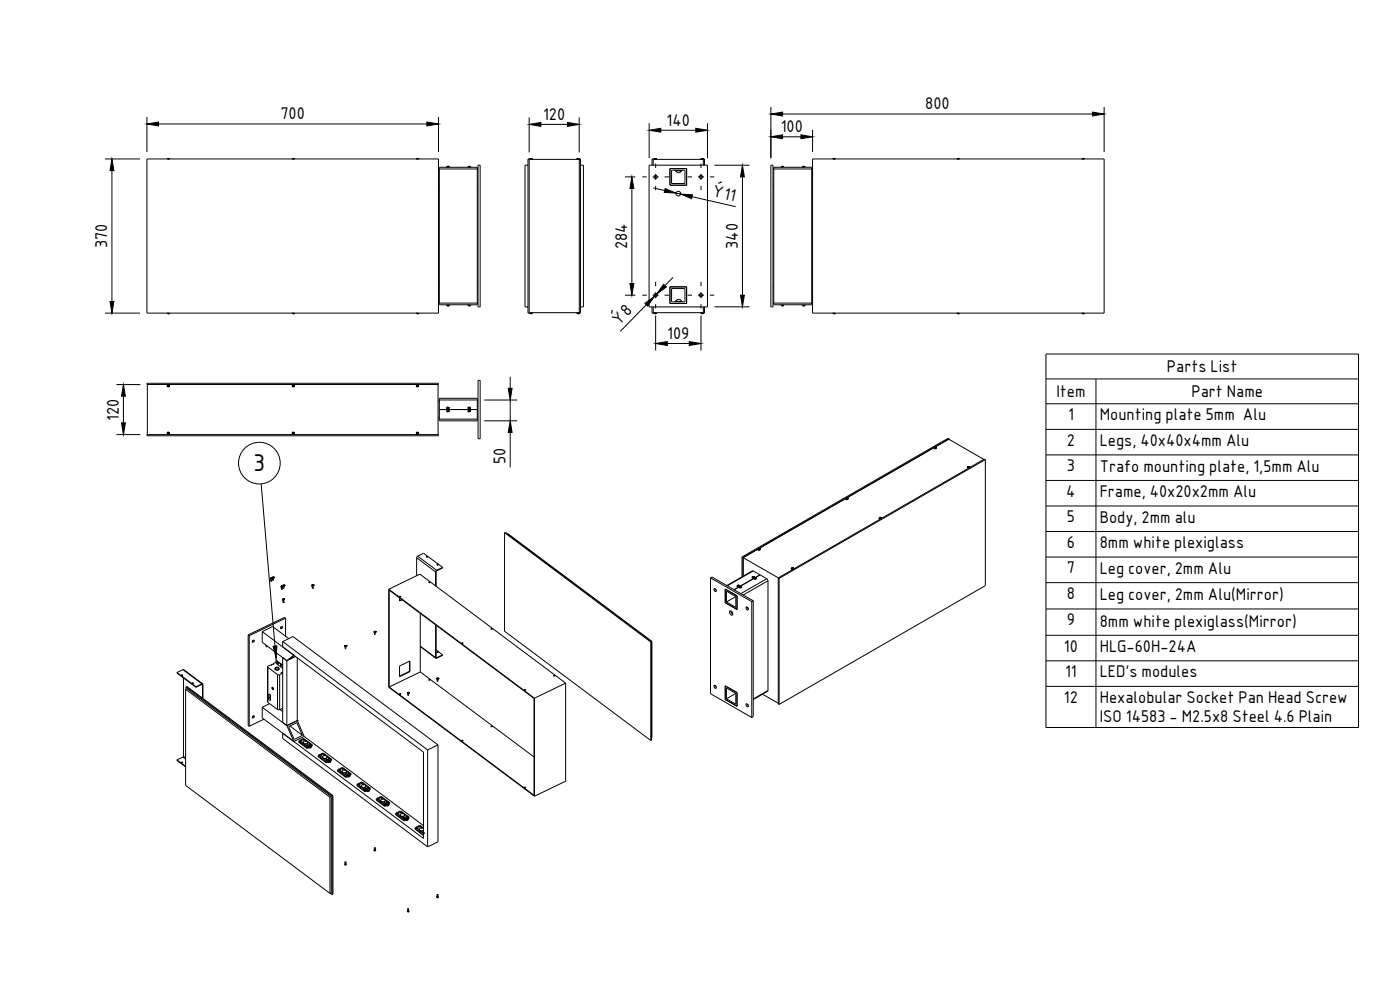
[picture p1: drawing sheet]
<svg xmlns="http://www.w3.org/2000/svg" width="420mm" height="297mm" viewBox="0 0 420 297" stroke-linecap="round" stroke-linejoin="round" font-family="sans-serif">
<defs><g id="words">
<text font-size="7" x="76.1" y="141.5">3</text>
<g font-size="4.9">
<text x="84.2" y="35.8">700</text>
<text x="163" y="35.9">120</text>
<text x="277.7" y="32.8">800</text>
<text x="200.1" y="37.7">140</text>
<text x="234.3" y="39.6">100</text>
<text x="213.6" y="58.9" transform="rotate(13 213.6 58.9)">Ø11</text>
<text x="32.2" y="74.5" transform="rotate(-90 32.2 74.5)">370</text>
<text x="188.2" y="74.7" transform="rotate(-90 188.2 74.7)">284</text>
<text x="221.4" y="74.7" transform="rotate(-90 221.4 74.7)">340</text>
<text x="185.9" y="97.7" transform="rotate(-46 185.9 97.7)">Ø8</text>
<text x="200.2" y="101.7">109</text>
<text x="350.2" y="111.7">Parts List</text>
<text x="317" y="119.2">Item</text>
<text x="357.5" y="119.2">Part Name</text>
<text x="35.6" y="126.2" transform="rotate(-90 35.6 126.2)">120</text>
<text x="320.5" y="126.1">1</text>
<text x="330.1" y="126.2">Mounting plate 5mm Alu</text>
<text x="320.2" y="133.7">2</text>
<text x="330.1" y="133.8">Legs, 40x40x4mm Alu</text>
<text x="151.7" y="139.2" transform="rotate(-90 151.7 139.2)">50</text>
<text x="320.2" y="141.4">3</text>
<text x="330.1" y="141.5">Trafo mounting plate, 1,5mm Alu</text>
<text x="320" y="149">4</text>
<text x="330.1" y="149.1">Frame, 40x20x2mm Alu</text>
<text x="320.2" y="156.7">5</text>
<text x="330.1" y="156.8">Body, 2mm alu</text>
<text x="320.2" y="164.4">6</text>
<text x="330.1" y="164.5">8mm white plexiglass</text>
<text x="320.2" y="172">7</text>
<text x="330.1" y="172.2">Leg cover, 2mm Alu</text>
<text x="320.2" y="179.7">8</text>
<text x="330.1" y="180.2">Leg cover, 2mm Alu(Mirror)</text>
<text x="320.2" y="187.6">9</text>
<text x="330.1" y="188.1">8mm white plexiglass(Mirror)</text>
<text x="319.3" y="195.5">10</text>
<text x="330.1" y="195.6">HLG-60H-24A</text>
<text x="319.7" y="203.2">11</text>
<text x="330.1" y="203.3">LED's modules</text>
<text x="319.3" y="210.8">12</text>
<text x="330.1" y="211">Hexalobular Socket Pan Head Screw</text>
<text x="330.1" y="216.8">ISO 14583 - M2.5x8 Steel 4.6 Plain</text>
</g>
</g></defs>
<!-- layer: Visible -->
<g fill="none" stroke="#000" stroke-width=".3">
<path d="M44.1 47.7h87.5v46.2h-87.5zM50.2 47.7h.6M50.2 47.7h.1M50.3 47.6h.3M50.4 47.6l-.2 .1M50.4 47.6h.1M50.5 47.6h.1M50.6 47.6h.1M50.6 47.6l.2 .1M50.8 47.7h.1M87.7 47.7h.6M87.7 47.7h.1"/>
<path d="M87.8 47.6h.3M87.8 47.6h.1M87.9 47.6h.1M87.9 47.6l-.2 .1M88 47.6h.1M88.1 47.6h.1M88.1 47.6l.2 .1M88.3 47.7h.1M124.9 47.7h.6M124.9 47.7h.1M125.1 47.6h.1M125.1 47.6h.3"/>
<path d="M125.1 47.6l-.2 .1M125.2 47.6h.1M125.3 47.6h.1M125.3 47.6l.2 .1M125.4 47.6h.1M125.5 47.7h.1M131.6 50.6h.2M131.6 55.6h.2M131.8 50.2h11.4v41.2h-11.4zM134 50h.7M134 50v.2M134.2 49.9l.3 .1"/>
<path d="M134.2 50h.1M134.2 49.9l-.2 .1M134.2 49.9h.1M134.3 50h.1M134.4 49.9h.1M134.5 49.9h.1M134.5 49.9l.2 .1M134.5 50h.1M134.7 50v.2M140.4 50h.6M140.4 50v.2M140.6 50h.1"/>
<path d="M140.6 49.9h.3M140.6 49.9l-.2 .1M140.6 49.9h.1M140.7 50h.1M140.8 49.9h.1M140.8 49.9l.2 .1M140.9 49.9h.1M141 50v.2M143.2 50.6h.3M143.2 55.6h.3M143.5 49.6h.6v42.5h-.6zM158.5 49.6h-.9v42.5h.9"/>
<path d="M158.5 47.7h.3v46.2h-.3zM158.8 47.8h15M159.1 47.6h.3M159.1 47.6l-.1 .1M159.1 47.6h.1M159.2 47.6h.1M159.3 47.6h.1M159.4 47.6h.1M159.4 47.6l.2 .1M159.6 47.7l-.7 .1M159.6 47.7v.1M173.1 47.7h.6"/>
<path d="M173.1 47.7v.1M173.2 47.6h.3M173.3 47.6l-.2 .1M173.3 47.6h.1M173.4 47.6h.1M173.5 47.6h.1M173.6 47.6l.1 .1M173.7 47.7v.1M173.8 47.7h.4v46.2h-.4zM174.2 49.6h.9v42.5h-.9M194.8 49.6h17.5v42.5h-17.5zM195.7 49.6v-1.9h.3v1.9"/>
<path d="M196 47.8h15.1M196.2 47.7h.6M196.2 47.7v.1M196.3 47.6h.3M196.4 47.6l-.2 .1M196.4 47.6h.1M196.5 47.6h.1M196.6 47.6h.1M196.6 47.6l.2 .1M196.8 47.7v.1M201.1 50.6h5v5h-5zM201.5 51.1h4.1v4h-4.1z"/>
<path d="M202.4 51l.5 .2M202.7 51.2l.4 .4 .5 .2M202.8 51l.3 .3 .2-.3M203 51.2h.3M203 51.2h.1M203 51.1v.1M203.3 51.2h-.1M203.3 51.1v.1M203.3 51.2h.6M203.6 51.8h.1M203.9 51.2h.3M203.9 51.2h.1"/>
<path d="M203.9 51.1v.1M204 51.2h.6l-.9 .6M204.2 51.2h-.1M204.2 51.1v.1M204.4 51l-.4 .2M204.9 51l-.3 .2M210.3 47.7h.6M210.3 47.7v.1M210.5 47.6h.1M210.5 47.6h.3M210.5 47.6l-.2 .1M210.6 47.6h.1"/>
<path d="M210.7 47.6h.1M210.8 47.6h.1M210.8 47.6l.2 .1M210.9 47.7v.1M211.1 49.6v-1.9h.3v1.9M231.4 49.6h.6v42.5h-.6zM232 50.6h.2M232 55.6h.2M232.2 50.2h11.4v41.2h-11.4zM234.6 49.9h.3M234.6 49.9h.1M234.6 49.9l-.2 .1"/>
<path d="M234.7 50h.1M234.8 49.9h.1M234.9 49.9h.1M234.9 49.9l.2 .1M235 50l-.6 .2M235 50v.2M241 49.9h.1M241 49.9l-.2 .1M241.1 49.9h.1M241.2 49.9h.1M241.2 49.9l-.2 .1M241.2 49.9l.2 .1"/>
<path d="M241.4 50l-.6 .2M241.4 50v.2M243.6 50.6h.3M243.6 55.6h.3M243.9 47.7h87.5v46.2h-87.5zM249.9 47.7h.6M249.9 47.7h.1M250.1 47.6h.3M250.1 47.6h.1M250.1 47.6l-.2 .1M250.3 47.6h.1M250.4 47.6l.2 .1"/>
<path d="M250.4 47.6h.1M250.5 47.7h.1M287.3 47.6h.3M287.4 47.6h.1M287.4 47.6l-.2 .1M287.5 47.6h.1M287.6 47.6h.1M287.6 47.6l.2 .1M287.8 47.7h-.6M287.8 47.7h.1M324.8 47.6h.3M324.9 47.6l-.2 .1"/>
<path d="M324.9 47.6h.1M325 47.6h.1M325.1 47.6h.1M325.1 47.6l.2 .1M325.3 47.7h-.6M325.3 47.7h.1M50.2 94l.2 .1M50.2 94h.6M50.2 93.9v.1M50.3 94.1h.1M50.3 94.1h.3M50.4 94.1h.1"/>
<path d="M50.5 94.1h.1M50.6 94.1h.1M50.8 93.9v.1M50.8 94l-.2 .1M87.7 94h.6M87.7 93.9v.1M87.7 94l.2 .1M87.8 94.1h.1M87.8 94.1h.3M87.9 94.1h.1M88 94.1h.1M88.1 94.1h.1"/>
<path d="M88.3 93.9v.1M88.3 94l-.2 .1M124.9 94h.6M124.9 93.9v.1M124.9 94l.2 .1M125.1 94.1h.1M125.1 94.1h.3M125.2 94.1h.1M125.3 94.1h.1M125.4 94.1h.1M125.5 93.9v.1M125.5 94l-.2 .1"/>
<path d="M131.6 86.1h.2M131.6 91.1h.2M134 91.6l.2 .1M134 91.6h.7M134 91.4v.2M134.2 91.7h.1M134.2 91.7h.3M134.3 91.7h.1M134.4 91.7h.1M134.5 91.7h.1M134.7 91.4v.2M134.7 91.6l-.2 .1"/>
<path d="M140.4 91.6l.2 .1M140.4 91.6h.6M140.4 91.4v.2M140.6 91.7h.3M140.6 91.7h.1M140.7 91.7h.1M140.8 91.7h.1M140.9 91.7h.1M141 91.4v.2M141 91.6l-.2 .1M143.2 86.1h.3M143.2 91.1h.3"/>
<path d="M158.8 93.8h15M158.9 93.8l.7 .2M159 94h.1M159.1 94.1h.1M159.1 94.1h.3M159.2 94.1h.1M159.3 94.1h.1M159.4 94.1h.1M159.6 93.8v.2M159.6 94h-.2M173.1 94h.6M173.1 93.8v.2"/>
<path d="M173.1 94h.2M173.2 94.1h.1M173.2 94.1h.3M173.3 94.1h.1M173.4 94.1h.1M173.5 94.1h.1M173.7 93.8v.2M173.7 94h-.1M195.7 92.1v1.8h.3v-1.8M196 93.8h15.1M196.2 94h.6M196.2 93.8v.2"/>
<path d="M196.2 94h.2M196.3 94.1h.1M196.3 94.1h.3M196.4 94.1h.1M196.5 94.1h.1M196.6 94.1h.1M196.8 93.8v.2M196.8 94h-.2M201.1 86.1h5v5h-5zM201.5 86.6h4.1v4h-4.1zM202.9 90.5l-.5 .1M203 90.5h.3"/>
<path d="M203 90.5v.1M203 90.5h.1M203.2 90.5h.1M203.3 90.5l1-.1 .1 .2M203.3 90.5v.1M203.3 90.6l-.2-.2-.3 .2M203.7 89.8l-.6 .2-.4 .4M203.7 89.8l.5 .2 .4 .4M203.9 90.5h.3M203.9 90.5v.1M203.9 90.5h.1M204.1 90.5h.1"/>
<path d="M204.2 90.5v.1M204.4 90.5h.2M204.6 90.5l.3 .1M210.3 94h.6M210.3 93.8v.2M210.3 94h.2M210.5 94.1h.1M210.5 94.1h.3M210.6 94.1h.1M210.7 94.1h.1M210.8 94.1h.1M210.9 93.8v.2"/>
<path d="M211 94h-.2M211.1 92.1v1.8h.3v-1.8M232 86.1h.2M232 91.1h.2M234.4 91.4l.6 .2M234.4 91.6l.2 .1M234.6 91.7h.3M234.6 91.7h.1M234.7 91.7h.1M234.8 91.7h.1M234.9 91.7h.1M235 91.4v.2"/>
<path d="M235.1 91.6l-.2 .1M240.8 91.4l.6 .2M240.8 91.6l.2 .1M241 91.7h.2M241 91.7h.1M241.1 91.7h.1M241.2 91.7h.1M241.4 91.4v.2M241.4 91.6l-.2 .1M243.6 86.1h.3M243.6 91.1h.3M249.9 94h.6"/>
<path d="M249.9 93.9v.1M249.9 94l.2 .1M250.1 94.1h.3M250.1 94.1h.1M250.2 94.1h.1M250.3 94.1h.1M250.4 94.1h.1M250.5 93.9v.1M250.6 94l-.2 .1M287.2 94h.6M287.2 93.9v.1M287.2 94l.2 .1"/>
<path d="M287.3 94.1h.3M287.4 94.1h.1M287.5 94.1h.1M287.6 94.1h.1M287.8 93.9v.1M287.8 94l-.2 .1M324.7 94h.6M324.7 93.9v.1M324.7 94l.2 .1M324.8 94.1h.3M324.9 94.1h.1M325 94.1h.1"/>
<path d="M325.1 94.1h.1M325.3 93.9v.1M325.3 94l-.2 .1M44.1 115h87.5v.4h-87.5zM44.2 115.4v15M50.3 115.9h.1M50.3 115.8h.1M50.3 115.8l.1 .1M50.4 115.7l-.1 .2M50.4 115.9h.1M50.4 115.7h.1M50.5 115.7h.1"/>
<path d="M50.5 115.9h.1M50.6 115.7h.1M50.6 115.9h.1M50.6 115.7v.2M50.6 115.9h-.1M50.6 115.8h.1M50.6 115.9h-.2M50.6 115.7v.1M87.8 115.9h.1M87.8 115.8h.1M87.9 115.7h.1M87.9 115.9h.1"/>
<path d="M87.9 115.7h.2v.2M87.9 115.7l-.1 .2M88 115.7l.1 .1M88 115.7h.1M88 115.9h.1M88.1 115.9h.1M88.1 115.8h.1M88.1 115.9h-.2M125.1 115.9h.1M125.1 115.8h.1M125.1 115.8v.1M125.1 115.7h.2"/>
<path d="M125.1 115.7h.1M125.1 115.7v.1M125.2 115.9h.1M125.2 115.7h.1M125.2 116h.1M125.2 115.9v.1M125.2 115.7l.2 .1M125.3 115.7h.1M125.3 115.9h.1M125.3 115.8h.1M125.3 115.8v.1M125.4 115.9l-.2 .1"/>
<path d="M131.5 115.4v15M131.8 119.5h11.4v6.8h-11.4zM143.5 114.1h.6v17.5h-.6zM44.1 130.4h87.5v.4h-87.5zM50.3 130h.1M50.3 129.9h.1M50.3 129.9l.1 .1M50.4 129.9l-.1 .1M50.4 130v.1M50.4 129.8h.1M50.4 130.1h.1M50.4 129.8v.1"/>
<path d="M50.5 129.8l.1 .1M50.5 129.8h.1M50.5 130.1h.1M50.6 129.9h.1M50.6 129.8v.3M50.6 130l-.1 .1M50.6 130h.1M87.8 130h.1M87.8 129.9h.1M87.8 129.9v.1M87.9 130v.1M87.9 129.8h.1"/>
<path d="M87.9 130.1h.1M87.9 129.8v.1M88 129.8l.1 .1M88 129.8h.1M88 130.1h.1M88.1 129.8v.3M88.1 129.9h.1M88.1 130h.1M88.1 130l-.1 .1M125.1 130h.1M125.1 129.9h.1M125.1 129.9v.1"/>
<path d="M125.2 130.1h.1M125.2 129.8h.1M125.2 129.8l.2 .1M125.3 129.8h.1M125.3 130.1h.1M125.3 129.9h.1M125.3 130l-.1 .1M125.3 129.8v.1M125.3 130v.1M125.3 130h.1M125.3 129.9v.1M125.4 130h-.1"/>
<path d="M131.5 125.4h.3M131.5 120.4h.3M131.8 122.9h11.4M134.2 123.4h.1M134.2 123.3h.1M134.2 122.5h.1M134.2 122.4h.1M134.2 122.4v.1M134.2 123.3v.1M134.2 123.3l.1 .2M134.2 123.2h.1M134.2 123.2h.3"/>
<path d="M134.2 123.2v.1M134.2 122.5l.1 .1M134.3 123.2h.1M134.3 123.5h.1M134.3 122.3h.1M134.3 122.6h.1M134.3 122.3l-.1 .2M134.4 123.2h.1M134.4 123.5h.1M134.4 122.3h.1M134.4 122.6h.1M134.4 122.3l.1 .1"/>
<path d="M134.4 123.4h.1M134.5 123.2h.1M134.5 123.4h.1M134.5 122.4h.1M134.5 122.5h.1M134.5 123.3h.1M134.5 122.4v.1M134.5 123.3v.1M134.5 123.2v.1M134.5 122.5l-.1 .1M140.6 123.4h.1M140.6 123.3h.1"/>
<path d="M140.6 122.5h.1M140.6 122.4h.1M140.6 123.4l.1 .1M140.6 122.4v.1M140.6 123.2v.1M140.6 123.2h.2M140.6 122.5l.1 .1M140.6 123.2h.1M140.7 123.2h.1M140.7 123.5h.1M140.7 122.3h.1M140.7 122.6h.1"/>
<path d="M140.7 122.3l-.1 .1M140.8 123.2h.1M140.8 123.5h.1M140.8 122.3h.1M140.8 122.6h.1M140.8 122.3v.1M140.8 123.4h.1M140.8 122.4h.1M140.8 122.5h.1M140.8 122.4l.1 .1M140.8 123.2l.1 .1M140.8 122.5v.1"/>
<path d="M140.9 123.3h.1M140.9 123.4h.1M140.9 122.5h.1M140.9 123.3h-.1M140.9 123.4h-.1M140.9 122.4h-.1M143.2 125.4h.3M143.2 120.4h.3M280.3 134.4v.1M280.4 134.3l-26.4 15.2M280.5 134.3v.1M280.5 134.3h.1"/>
<path d="M280.5 134.4h.1M280.5 134.3l.1 .1M280.5 134.2l4.3-2.4 10.5 6M280.6 134.2l-.1 .1M280.6 134.2h.1M280.6 134.4h.1M280.6 134.3h.1M280.7 134.4h.1M280.7 134.2h.1M280.7 134.3h.1M280.7 134.2v.1M280.7 134.2l.1 .1"/>
<path d="M280.8 134.3h.1M280.8 134.3v.1M280.8 134.4h-.2M281 134.4l-.3 .3-.3-.2M284.8 131.6v.2M284.8 131.6l-61.8 35.7M284.8 131.6l-.2-.1-61.9 35.6M290.6 140h-.1M290.6 140h.1M290.7 140h.1M290.7 140v.1M295.7 137.9l-.3-.2-61.8 35.7"/>
<path d="M295.7 137.9l-61.9 35.6M295.7 137.9v37.8l-61.9 35.7M151.4 159.8l.3-.1 43.8 32.8M151.4 159.8l43.9 32.8M151.4 159.8v29.6l43.9 32.8M253.8 149.7l.3 .3 .3-.3M253.8 149.6l-26.1 15.1M254 149.6h.1M254 149.5h.1M254 149.5v.1M254 149.5l.1 .2M254.1 149.7h.1"/>
<path d="M254.1 149.6h.1M254.1 149.5h-.1M254.1 149.5h.1M254.1 149.6v.1M254.2 149.6h.1M254.2 149.5h.1M254.2 149.5v.2M254.2 149.7h.1M254.2 149.5l.1 .1M254.3 149.5h.1M254.3 149.6h.1M254.3 149.6l-.1 .1"/>
<path d="M254.3 149.6h-.1M263.8 155.4a.32 .32 0 0 0 .3 .3 .32 .32 0 0 0 .3-.3M264 155.3l.2 .1M264 155.3h.1M264 155.3l.1 .1M264 155.4h.1M264.1 155.4h.1M264.1 155.2v.1M264.1 155.3h.1M264.1 155.2l.1 .1M264.2 155.3h.1M264.2 155.3v.1"/>
<path d="M264.2 155.4h.1M290.3 140.1a.32 .32 0 0 0 .3 .3 .32 .32 0 0 0 .4-.3M290.5 140.1h.1M290.5 140v.1M290.5 140h.1M290.6 140.1h.1M290.6 140.1h-.1M290.6 140.2h.1M290.7 140.1h.1M290.7 140.1l-.1 .1M290.8 140.1h.1M290.8 140h.1"/>
<path d="M290.8 140v.1M81.1 173.6l.3 .2 .2-.2M81.2 173.8l.2 .6 .1-.6M81.2 173.5l.1 .1M81.3 173.6h.1M81.3 173.5h.1M81.3 173.5h-.1M81.3 173.4l-.2 .2 .3 .1 .2-.1-.1-.2M81.3 174.4h.1M81.3 173.5v.1M81.4 173.6h.1M81.4 173.5h-.1"/>
<path d="M81.4 173.5h.1M81.4 174.4h.1M81.5 173.5h-.2M81.5 173.5h.1M81.5 173.6h.1M81.5 173.5l-.1 .1M81.7 173.3v.1M81.8 173.6v.4h.2M81.8 173.3h.1M81.8 173.3h.2M81.8 173.2l.2 .1M81.8 173.2h.1"/>
<path d="M81.9 173.2l-.1 .1M81.9 173.2h.1M81.9 173.3h.1M82 173.3h.1M82 174.1h.1M82 174.1h-.1M82 173.2v.1M82 173.6v.4M82.1 173.3l-.2 .3-.2-.2M84.3 176l.3 .2 .2-.2M84.4 176.2v.5M84.5 175.9h.1"/>
<path d="M84.5 176h.1M84.5 175.9v.1M84.5 175.9h.2M84.5 176.8h.1M84.5 176.7h.1M84.6 176h.1M84.6 175.9h-.1M84.6 175.9h.1M84.6 176.8h.1M84.7 175.9h.1M84.7 176.2v.5h-.2M84.8 179.9l.2 .2 .3-.2"/>
<path d="M84.9 175.7l.2 .3 .3-.2M84.9 179.8h.1M84.9 179.8l.1 .1M84.9 179.9h.1M84.9 179.8h.2M84.9 179.7l-.1 .2 .2 .1 .3-.1-.2-.2M85 179.9h.1M85 179.8h-.1M85 179.8h.1M85 175.9l.2 .6M85 176.4h.2M85 175.6h.1"/>
<path d="M85 175.6l.2 .1M85 175.7h.2M85 175.6v.1M85 179.8v.1M85 175.7h.1M85.1 179.9h.1M85.1 179.8h.1M85.1 175.6h.1M85.1 175.6v.1M85.1 179.9h-.1M85.1 175.7h-.1M85.1 179.8v.1"/>
<path d="M85.1 175.7h.1M85.1 179.7h-.2M85.2 175.7h.1M85.2 176.5h.1M85.2 175.6h.1M85.2 175.6v.1M85.2 175.9v.5M85.3 175.7v.1M93.6 175.6l.2 .3 .3-.3M93.7 175.8l.1 .6 .1-.6M93.7 175.5l.1 .1M93.7 175.6h.1"/>
<path d="M93.7 175.5h.1M93.7 175.5h.2M93.7 175.5l-.1 .1 .2 .2 .3-.2-.2-.1M93.7 176.4h.1M93.8 176.4h.1M93.8 175.5h.1M93.8 175.6h.1M93.8 175.5l-.1 .1M93.8 175.5v.1M93.8 175.6h-.1M93.9 175.6h.1M93.9 175.5h.1"/>
<path d="M93.9 176.4h.1M93.9 175.5v.1M93.9 175.5h-.2M93.9 175.5l-.2 .1M116.7 176.8v29.4l43.7 32.7M116.7 176.8l9.3-4.5 43.8 32.7M116.7 176.8l43.7 32.7M116.8 177l43.5 32.6v29l-43.5-32.5zM119.9 179.4v.9l.8-.3M119.9 179.1h.3M119.9 178.9l.4 .1-.3 .1zM120.6 179.9l-.7 .3"/>
<path d="M125 167.3v5.4M125.1 167.3l.3-.4 1.7-.9 5.7 4.3M128 167.1h.3M128 167l.3 .1-.2 .1zM128.7 174.8h.3M128.7 174.6l.4 .1-.2 .1zM130.7 171.6v4.2M131.2 169.5h.3M131.2 169.3l.3 .1-.2 .2zM132.8 170.3l-1.7 .8-.4 .5M132.8 170.3l-1.9 1.2v4.4M152.2 160.1l43.4 32.4"/>
<path d="M213.2 173.4v34.7l12.4 7.2M213.2 173.4l12.4 7.1M213.2 173.4l.5-.3 12.4 7.2M214.3 176.7l.5 .1 .1 .7-.5-.3zM214.7 176.7l.2 .4M217.7 176.7l3.5 2.1v4.1l-3.5-2.1zM218.1 175.7l7.8-4.5 4.2 2.4 .3 .4 .1 33.2-4.4 2.7M220.8 179l-2.8-1.6v3.2M220.8 179l-2.8 1.6M220.8 179v3.3l-2.8-1.7M221.2 175.8l.3 .3 .3-.2M221.4 175.7v.1"/>
<path d="M221.4 175.7h.1M221.4 175.6l-.2 .2 .3 .1 .3-.1-.1-.2M221.4 175.6h.1M221.4 175.8h.1M221.5 175.8h.1M221.5 175.7h-.1M221.5 175.6h.1M221.5 175.7h.1M221.6 175.6h.1M221.6 175.7h.1M221.6 175.8h.1M221.6 175.6v.1"/>
<path d="M221.6 175.7v.1M221.7 175.6h-.3M221.8 175.8v.1M221.8 176.1v.2M221.8 176.1l-1.5 .9M222 176.1h.1M222 176h.1M222 176v.1M222.1 176.2h.1M222.1 176.1h.1M222.1 176h-.1M222.1 176h.1"/>
<path d="M222.2 176.1h.1M222.2 176v.1M222.2 176h.1M222.2 176.1l-.1 .1M222.3 176.1h.1M222.3 176.1h-.1M222.4 176.1l-.3 .3-.3-.1M222.7 167.1l.3 .2M222.7 167.1v6M223 167.3v5.6M223.1 167.3l10.5 6.1M223.1 167.3v5.6"/>
<path d="M225.7 173.2l.3 .3 .3-.2M225.9 173.1h.1M225.9 173.2h.1M225.9 173.1l.1 .1M225.9 173.1v.1M225.9 173v.1M225.9 173h.1M226 173.1h.1M226 173h.1M226 173v.2M226 173.2h.1M226.1 173h.1"/>
<path d="M226.1 173.1h.1M226.1 173.2h.1M226.1 173v.1M226.1 173l.1 .1M226.1 173.1v.1M226.3 173.2v.1M226.3 173.5v.2M226.3 173.5l-4.3 2.5M226.3 173.6l.3 .2 .3-.2M226.5 173.5h.1M226.5 173.4h.1M226.5 173.5h.3"/>
<path d="M226.5 173.4v.1M226.6 173.6h.1M226.6 173.5h.1M226.6 173.4h.1M226.6 173.4h-.1M226.7 173.5h.1M226.7 173.4h.1M226.7 173.4v.1M226.7 173.4l-.1 .2M226.8 173.5h.1M226.8 173.4v.1M226.8 173.5h-.1"/>
<path d="M226.9 173.5v.2M227.5 164.8v.2M227.5 164.8l-4.4 2.5M227.5 164.9l.3 .2 .3-.2M227.6 164.8h.1M227.6 164.7l-.1 .2 .3 .1 .3-.1-.2-.2M227.7 164.7h.1M227.7 164.8h.1M227.7 164.7v.1M227.7 164.7h-.1M227.8 164.8h.1M227.8 164.7h.1"/>
<path d="M227.8 164.7h-.2M227.8 164.8h-.1M227.8 164.7v.1M227.8 164.7l.1 .1M227.9 164.8h.1M227.9 164.7h.1M227.9 164.7v.1M227.9 164.7h-.3M228.1 164.8v.2M228.1 172.5l-1.6 .9M233.6 173.4v37.8l.2 .2M233.6 173.4l.2 .1"/>
<path d="M233.8 173.5v37.9M237.4 170.6a.32 .32 0 0 0 .4 .3 .32 .32 0 0 0 .3-.3M237.6 170.5h.1M237.7 170.5h.1M237.7 170.5h-.1M237.7 170.5v.1M237.7 170.4l-.1 .1M237.7 170.4h.1M237.7 170.6h.1M237.8 170.5h.1M237.8 170.6h.1M237.8 170.4h.1"/>
<path d="M237.8 170.5h-.1M237.8 170.4l.1 .2M237.9 170.5v.1M237.9 170.5h.1M74.5 190.5v27.2l.3 .2M74.5 190.5l.3 .2M74.8 190.7v27.2M76 192.1l-.3 .4M78.7 189.5v3.2l7.4 5.5M78.7 189.5l3.1-1.5 4.9 3.6M78.7 189.5l48.4 36.2v25.9l-42.3-31.6v1.6l43.5 32.5M79.8 193.6a.32 .32 0 0 0 .1 .4 .32 .32 0 0 0 .4-.1"/>
<path d="M80.1 193.7l-.3 .1M80.5 199.8l-.1 .4M81.4 199.4v.2M81.5 199.4v.2l-1 .2M82 199.1v.2M82 199.1l.1 .2-.7 .1M82.8 195.8v3.1M83 199l-.3-.2-.7 .3M83 198.4h.4M83.3 198.5v.7h.2M83.3 198.5l-.3-.1v.7l1.8 1.4M83.4 198.4l.1 .8"/>
<path d="M83.4 198.4l-.1 .1M83.5 198.7v.5M83.5 198.7l1.3 .8M83.5 198.7l1.3 1M84.2 199.3l.2 .6zM84.3 199.4v.3M84.3 199.6l.1 .3M84.3 199.4h.1M84.5 188l-.3 .4M84.8 192.5v1.6M84.8 192.5l3.1-1.5 43.5 32.5M84.8 192.5l43.5 32.5"/>
<path d="M84.9 180.1v.5M84.9 180.7h.1M85 180.7h.1M85.1 180.7h.1M85.1 180.1v.5h-.2M85.7 185.5l-.3-.3-10.9 5.3M85.7 185.5l-10.9 5.2M85.7 185.5v5.4M86.1 198.2v19.5M86.1 198.2l-1.3-.9v19.5l1.3 .9M88.2 196.6l-2.1 1.6M88.2 196.6l-1.6 1.3 2-1-2.5 1.3"/>
<path d="M89.2 197.4v18.8M103.4 193.8v.1M103.6 194.1l.1 .5 .1-.5M103.6 193.8h.1M103.6 193.8h.2M103.6 193.7h.1M103.6 193.7v.1M103.6 193.7l-.2 .1 .3 .2 .2-.2-.1-.1M103.6 194.6h.1M103.7 193.8h-.1M103.7 193.8h.1M103.7 193.8v.1"/>
<path d="M103.7 193.7h.1M103.7 193.9h.1M103.7 194.6h.1M103.8 193.7h.1M103.8 193.7h-.2M103.8 193.8h.1M103.8 193.7v.1M103.8 193.8h-.1M103.9 193.8l-.2 .3-.3-.2M112.2 189.6l.3 .2 .2-.2M112.4 189.8l.1 .6 .1-.6M112.4 189.6h.1"/>
<path d="M112.4 189.4l-.1 .2 .2 .1 .2-.1-.1-.2M112.4 189.5h.1M112.4 189.4l.1 .1M112.5 189.5h-.1M112.5 189.6h.1M112.5 189.5h.1M112.5 189.4l.1 .1M112.5 190.4h.1M112.5 190.3l-.1 .1M112.6 189.5h.1M112.6 189.6h.1M112.6 189.4h-.2"/>
<path d="M112.6 189.5l-.1 .1M119.9 199.8l3.1-1.5v3.2l-3.1 1.5zM122.9 198.4v3M126.1 194l4.7 3.5M126.1 184v17.6M130.7 187.5v9.8M130.9 187.6v9.6l1.9-.7M130.9 195l1.9 1.5M131.2 195.7h.3M131.2 195.6l.3 .1-.2 .1zM132.8 196.5l-1.7 1-.4-.2M138.6 193h.3"/>
<path d="M138.6 192.9l.4 .1-.3 .1zM147.4 188.8h.3M147.4 188.6l.4 .1-.3 .1zM195.3 192.6v29.6M195.5 192.5v29.6l-.2 .1M195.5 192.5l-.2 .1M195.6 192.5l-.1 28.9M195.6 192.5h-.1M219 183.4l.3-.1 .5 .4v.8l-.6-.3zM219.4 183.3l.1 .5 .4 .5M223.9 182.2l.5 .1 .1 .7-.4-.1zM224.3 182.3l.3 .4"/>
<path d="M225.6 180.5v34.8M226.1 180.3v34.7l-.5 .3M226.1 180.3l-.5 .2M53.1 201.8l2.1-.9 5.6 4.3M53.1 201.8l5.7 4.4M53.1 201.8l5.7 4.2M54.5 202.7h.3M54.5 202.5l.3 .1-.2 .1zM55.1 203.4v23.5l-2 1.1M55.7 206.8l43.3 32.4M55.7 206.8l.4-.2 43.3 32.4M55.7 206.8v28.9l43.3 32.3"/>
<path d="M55.8 206.1v.7M55.8 206.1l43.9 32.8M55.8 206.1l.2-.2 43.9 32.8M57.7 205.1h.3M57.7 204.9l.3 .1-.2 .1zM58.8 206l2.1-.8v4.4M58.8 206.2l1.9-.9 .1 4.2M58.8 206v.2M76 214.8l-.3 .4M78.7 212.2v3.2l9.5 7.1M78.7 212.2l7.4 5.5M79.2 215.8l-4.4 2.1"/>
<path d="M80.3 210.6l.1 .1M80.3 200.1v10.5M80.4 200.2l3.1 2.2 1.3-.4M80.4 210.7l2.9 2.2M80.6 208.4a.51 .51 0 0 1 .5 .3 .51 .51 0 0 1-.1 .5l-.3-.2zM80.6 209.3a.51 .51 0 0 1 .5 .3 .51 .51 0 0 1-.1 .5l-.3-.2zM80.7 208.3l-.1 .1M80.7 209.3h-.1M80.7 208.3l.4 .3v.6M80.7 209.2l.4 .4v.5M80.9 211.1l-2.2 1.1M81.1 209.2h.1"/>
<path d="M81.7 206.2v.4l.3 .3M82.6 200.3a.61 .61 0 0 1 .8-.1 .61 .61 0 0 1 .3 .7l-.9 .1-.3-.3zM84 212.9l.8 .6M84.4 201.8l.4 .1-.3 .1zM84.8 212.5l-1.1 .5-.4-.1M86.1 217.7l2.1 4.8M86.6 218l2.5-1.2 1.7 3.8-2.5 1.3zM87 217.9l3.8 2.7M89.2 216.2h.1M89.2 216.2l2.1 4.8M89.2 216.2l-3.1 1.5M119.9 208.3h.3"/>
<path d="M119.9 208.1l.4 .1-.3 .1zM122.2 207.9v.1M122.4 208.1l.1 .6 .1-.6M122.4 207.9h.1M122.4 207.8h.1M122.4 207.7l-.1 .2 .2 .1 .2-.1-.1-.2M122.4 207.8h.2M122.4 207.8l.1 .1M122.5 207.8h.1M122.5 207.8h-.1M122.5 207.8v.1M122.5 207.9h.1"/>
<path d="M122.5 208.7h.1M122.6 207.8h.1M122.6 208.7h-.2M122.6 207.9h.1M122.6 207.7h-.2M122.6 207.8l-.1 .1M122.6 207.8h-.1M122.7 207.9l-.2 .2-.2-.1M122.9 201.4l-3 1.5M122.9 201.4l.1 .1M126.1 201.6l-9.3 4.5M126.1 201.6l34.2 25.5"/>
<path d="M128.7 204.1h.3M128.7 203.9l.4 .1-.2 .1zM131 203.6l.3 .3 .2-.3M131.2 203.6h.1M131.2 203.9v.5M131.2 204.3h.2M131.2 203.5h.2M131.2 203.6h.2M131.2 203.5h.1M131.2 204.4h.1M131.2 203.5l-.1 .1 .2 .2 .2-.2-.1-.1M131.2 203.5v.1"/>
<path d="M131.3 204.4h.1M131.3 203.5h.1M131.3 203.5l-.1 .1M131.3 203.6h-.1M131.3 203.7h.1M131.3 203.6h.1M131.4 203.5h.1M131.4 203.6h.1M131.4 203.5l-.1 .2M131.4 203.5h-.2M131.4 203.6l-.1 .1M131.4 203.9v.5"/>
<path d="M147.4 218h.3M147.4 217.9l.4 .1h-.4zM157.4 207.1h.3M157.4 206.9l.4 .1-.3 .1zM160.4 209.5v29.4M166.2 202.8h.3M166.2 202.7l.4 .1-.3 .1zM169.8 205l-9.4 4.5M169.8 205v29.4l-9.4 4.5M214.3 205.7l.5 .2 .1 .6-.5-.2zM214.7 205.7l.2 .4M217.7 205.8l3.5 2v4.1l-3.5-2z"/>
<path d="M220.8 208l-2.8-1.6v3.3M220.8 208v3.3l-2.8-1.6M220.8 208l-2.8 1.7M223.9 211.2l.6 .3v.6l-.5-.3zM224.3 211.3l.3 .4M228.9 208.3l4.7 2.7M53.1 228l2.6 2.1M53.1 228l2.6 1.9M54.5 228.9h.3M54.5 228.7l.3 .1-.3 .1zM89.9 222.3l-.3 .4 2.6 1.9M90 222.2l-.3 .1"/>
<path d="M90.3 222.1l-.2-.1-.2 .2M90.3 222.1h.1M90.3 222.1l.4 .3-.7-.2M90.9 221.7h.1M90.9 221.7l-.3 .2M91 221.7l.2-.1 2.4 1.9M91 221.7v.1M91 221.8l.4 .2-.7-.1-.4 .2M91 222.7a.72 .72 0 0 1 .7-.4 .72 .72 0 0 1 .7 .4M91.2 221.6v.1M91.3 221l-3.1 1.5M91.3 221l35.8 26.7"/>
<path d="M92 223.6l.1 .2M92 223.6h.1M92.1 223.5h.1M92.2 223.8l.2 .4 .2-.3 .1 .1M92.2 223.8h-.1M92.2 224v.6M92.3 223.6h.1M92.3 223.6h-.3M92.3 223.6l.1 .1M92.4 223.7l.2 .1M92.4 223.6l-.2 .2M92.4 223.7l-.2 .1"/>
<path d="M92.6 223.8h.1M92.6 224.4l-.4 .2M92.6 224.1v.3M92.6 224.4h.1M92.6 224.1h.1M92.6 223.8l.1 .1M92.7 224l-.1 .1M92.8 223.3l.3 .5M92.8 223.3h.1M93 223.2h.1M93 223.2l-.2 .1M93 223.2l.4 .3"/>
<path d="M93 224l.2 .1zM93.1 223.8h.2l.1 .2-.8 .1M93.1 223.8l-.4 .2M93.4 223.7l-.1-.1-.2 .2M93.4 223.4l.3 .2-.3 .7-.8 .1M95.7 226.6l-.2 .4 2.5 1.9M96.1 226.4l-.2-.1-.2 .3M96.1 226.4h.1M96.1 226.4l.3 .4-.6-.2-.3 .1M96.7 226l.4 .4-.6-.2-.4 .2M96.7 226l-.3 .2M96.8 227.1a.74 .74 0 0 1 .7-.5 .74 .74 0 0 1 .7 .5"/>
<path d="M97 226l2.5 1.8M97 226l-.2 .1M97 225.9v.1M97.9 227.9l.1 .2M97.9 227.9h.1M98 228.1h.1M98 228.1l.3 .4 .1-.3 .2 .2M98 228.3v.6M98.1 227.9h.1M98.1 227.9h-.2M98.1 227.9l.1 .1M98.2 228l.3 .2"/>
<path d="M98.2 228l-.2 .1M98.4 228.7l-.4 .2M98.4 228.5v.2M98.4 228.7h.1M98.4 228.5h.1M98.6 227.6l.4 .6M98.6 227.6h.1M98.6 228.4l-.2 .1M98.8 227.6h.1M98.8 227.6h-.2M98.8 227.6l.4 .3M98.8 228.4h.3z"/>
<path d="M99 228.2l-.4 .2M99 239.2v28.8M99.1 228.1l-.1 .1M99.2 228.1l-.1 .4h-.7M99.3 228l-.2-.1-.1 .3M99.3 227.7l.2 .2M99.4 239l-.4 .2M99.4 239v28.9l-.4 .1M99.5 227.9l-.4 .8h-.7M99.7 238.9v29.5M99.9 238.7l-.2 .2M99.9 238.7v29.6l-.2 .1"/>
<path d="M101.3 231.1v.3l2.5 1.8M101.6 231l-.3 .1M101.6 230.9l-.2 .1M101.9 230.8l.4 .3-.7-.2M101.9 230.8l-.3 .1M102.3 230.6l-.4 .2M102.4 230.4l.6 .4-.7-.2zM102.6 231.4a.73 .73 0 0 1 .7-.4 .73 .73 0 0 1 .7 .4M102.8 230.3l-.2 .1M102.8 230.3l2.5 1.8M102.8 230.3v.1M103.7 232.3l.1 .2"/>
<path d="M103.7 232.3h.1M103.7 232.2h.1M103.8 232.5h.1M103.8 232.5l.3 .4 .1-.3 .2 .1M103.8 233v.2M103.8 232.7v.3M103.9 232.3h.1M103.9 232.3h-.2M103.9 232.3l.3 .2M104 232.3l-.2 .2M104.2 232.5h.1M104.2 233l-.4 .2"/>
<path d="M104.2 232.8v.2M104.2 233v.1M104.2 232.8h.1M104.2 232.5l.1 .1M104.4 232.7l-.2 .1M104.4 232l.4 .5M104.4 232h.1M104.6 232.7l.3 .1zM104.6 231.9h.1M104.6 231.9l-.2 .1M104.6 231.9l.4 .3M104.8 232.5l-.4 .2"/>
<path d="M104.9 232.5h-.1M104.9 232.5v.3h-.7M105.1 232.4l-.2-.2-.1 .3M105.1 232.1h.2a.82 .82 0 0 1-.9 1l-.2-.1M107.4 235.3l-.3 .4 2.5 1.9M107.7 235.1l-.3 .2M107.7 235.1h.1M107.8 235.1l.3 .3h-.9M108.1 234.9l-.4 .2M108.4 234.8l.4 .3-.7-.2M108.4 234.8l-.3 .1M108.5 235.8a.72 .72 0 0 1 .6-.5 .72 .72 0 0 1 .7 .5"/>
<path d="M108.6 234.7l2.5 1.8M108.6 234.7l-.2 .1M108.7 234.6l-.1 .1M109.5 236.6l.4 .6M109.5 236.6h.1M109.6 236.6h.1M109.6 236.8h.1M109.6 237v.6M109.7 236.6h.1M109.7 236.6h-.2M109.7 236.6l.1 .1M109.8 236.7l.4 .2"/>
<path d="M109.8 236.7l-.2 .1M110 237.4l-.4 .2M110 237.2v.2M110.2 237.1l-.2 .1M110.2 237.1l-.2-.2-.1 .3M110.2 236.3l.4 .6M110.2 236.3h.1M110.4 236.3h-.2M110.4 236.3h.1M110.4 237.1h.3zM110.4 236.3l.3 .2M110.6 236.9l-.4 .2"/>
<path d="M110.7 236.8l-.1 .1M110.7 236.5h.1M110.7 236.8h.1M110.7 236.5l.1 .1M110.8 236.8l-.1 .4h-.7M110.9 237.2l-.3 .3-.6-.1M110.9 236.7l-.2-.1-.1 .3M110.9 236.4l.3 .2M111.2 236.6l-.4 .6M113.2 239.7l-.3 .4 2.5 1.8M113.2 239.6l-.2 .1M113.6 239.5l-.4 .1"/>
<path d="M113.6 239.5h.1M113.6 239.5l.3 .3-.7-.2M114.2 239.1h.1M114.2 239.1l-.3 .2M114.3 239.1l.3 .3-.6-.1-.5 .2M114.4 239l-.2 .1M114.5 239l-.1 .1M114.5 239l2.4 1.8M128.3 225v29.1M131.4 223.5v29.1l-3.1 1.5M131.4 223.5l-3.1 1.5M138.6 222.3h.3"/>
<path d="M138.6 222.1l.4 .1-.4 .1zM157.4 236.3h.3M157.4 236.2l.4 .1h-.4zM103.4 259.3v.1M103.6 259.1l-.2 .2 .3 .1 .2-.1-.1-.2M103.6 258.7l.1 .7 .1-.7M103.6 258.6h.1M103.6 258.6h.2M103.6 258.6l.2 .1zM103.7 258.6h.1M103.8 259.5h-.2M103.9 259.3l-.2 .3-.3-.2"/>
<path d="M112.2 255l.3 .3 .2-.3M112.4 254.9l-.1 .2 .2 .1 .2-.1-.1-.2M112.4 254.4l.1 .7 .1-.7M112.4 254.4h.2zM112.5 254.4h.1M112.6 254.4h-.2M112.6 255.3h-.2M114.3 240.1a.72 .72 0 0 1 .6-.4 .72 .72 0 0 1 .7 .4M115.3 241l.1 .2M115.3 241h.1M115.4 240.9h.1M115.4 241.2h.1"/>
<path d="M115.4 241.2l.3 .4M115.5 241.4l-.1 .5M115.5 240.9h.1M115.5 240.9l-.2 .1M115.5 240.9l.3 .3M115.7 241l-.3 .1M115.7 241l-.3 .2M115.8 241.2h.1M115.8 241.7l-.4 .2M115.8 241.5v.2M115.8 241.7l.1 .1M115.8 241.5h.1"/>
<path d="M115.9 241.2l.1 .1M116 241.4l-.1-.1-.2 .3M116 240.6l.4 .6M116 240.6h.1M116.2 240.6h.1M116.2 240.6h-.2M116.2 240.6l.5 .3M116.2 241.4h.3zM116.4 241.2l-.6 .3M116.6 241.2h-.2M116.6 241.2l-.1 .3h-.6M116.7 241.3l-.2 .5-.6-.1"/>
<path d="M116.7 241.1l-.1-.2-.2 .3M116.7 240.8l.3 .1-.3 .4M119.4 243.8l-.2-.1-.4 .3-.1 .4 2.5 1.9M119.4 243.8h.1M119.4 243.8l.3 .4-.6-.3-.3 .2M120.1 243.5l.3 .3-.6-.2-.5 .2M120.1 243.5l-.2-.1-.2 .2M120.1 244.5a.73 .73 0 0 1 .7-.5 .73 .73 0 0 1 .6 .5M120.3 243.4l-.2 .1M120.3 243.4l2.4 1.8M120.3 243.3v.1M121.1 245.3l.1 .2"/>
<path d="M121.1 245.3h.1M121.2 245.3h.1M121.2 245.5h.1M121.2 245.5l.3 .4 .2-.3 .1 .2M121.3 245.7l-.1 .6M121.3 245.3h.1M121.3 245.3h-.2M121.3 245.3l.2 .1M121.5 245.4l.3 .2M121.5 245.4l-.3 .1M121.7 246.1l-.5 .2M121.7 245.8v.3"/>
<path d="M121.7 246.1h.1M121.7 245.8v.1M121.8 245l.4 .6M121.8 245h.1M121.8 245.8h-.1M122 245h.1M122 245h-.2M122 245l.3 .2M122 245.8h.3zM122.2 245.6l-.4 .2M122.3 245.2h.1M122.4 245.5l-.2 .1"/>
<path d="M122.4 245.5h.1M122.4 245.2l.1 .1M122.4 245.5l-.1 .4-.6-.1M122.5 245.4l-.1-.1-.2 .3M122.5 245.1l.2 .1a.81 .81 0 0 1-.9 .9h-.1M124.8 248.4l-.3 .4 2.5 1.8M124.9 248.3l-.3 .1M125.1 248.1l.4 .4-.6-.2M125.1 248.1l-.3 .2M125.9 247.8l-.2-.1-.2 .3M125.9 247.8h.1M125.9 247.8l.3 .4-.6-.2-.4 .1"/>
<path d="M126.1 247.7l-.2 .1M126.1 247.7l1 .7M126.1 247.7v.1M126.9 249.7l.1 .2M126.9 249.7h.1M127 249.6h.1M127 249.9h.1M127 250.4v.2M127.1 248.5a.74 .74 0 0 0-1.2 .3M127.1 249.6l-.2 .1M127.1 250.6h-.1M127.1 250v.4"/>
<path d="M127.1 249.8l-.1 .1M99.1 268l.6 .4M122.2 273.4v.1M122.4 272.7l.1 .7 .1-.7M122.4 273.2l-.1 .2 .2 .1 .2-.1-.1-.2M122.4 272.7h.1M122.4 272.7h.2M122.4 272.7h.2zM122.5 272.7h.1M122.6 273.6h-.2M122.7 273.4l-.2 .2-.2-.2M131 269.1l.3 .3 .2-.3"/>
<path d="M131.2 268.5v.6M131.2 268.9l-.1 .2 .2 .1 .2-.1-.1-.2M131.2 269.1h.2M131.2 268.4h.1M131.2 268.4h.2M131.2 268.4l.2 .1zM131.3 268.4h.1M131.4 269.3h-.2M131.4 268.5v.6"/>
<circle cx="196.8" cy="53.1" r=".5"/>
<circle cx="203.6" cy="58.1" r=".7"/>
<circle cx="210.4" cy="53.1" r=".5"/>
<circle cx="196.8" cy="88.6" r=".49"/>
<circle cx="210.4" cy="88.6" r=".49"/>
<circle cx="50.5" cy="115.8" r=".31"/>
<circle cx="88" cy="115.8" r=".31"/>
<circle cx="125.2" cy="115.8" r=".31"/>
<circle cx="50.5" cy="129.9" r=".31"/>
<circle cx="88" cy="129.9" r=".31"/>
<circle cx="125.2" cy="129.9" r=".31"/>
<circle cx="134.4" cy="123.3" r=".31"/>
<circle cx="134.4" cy="122.4" r=".31"/>
<circle cx="140.7" cy="123.3" r=".31"/>
<circle cx="140.7" cy="122.4" r=".31"/>
<circle cx="280.7" cy="134.4" r=".26"/>
<circle cx="254.2" cy="149.7" r=".26"/>
<circle cx="264.2" cy="155.4" r=".26"/>
<circle cx="290.7" cy="140.1" r=".26"/>
<circle cx="82" cy="173.3" r=".21"/>
<circle cx="84.6" cy="176" r=".21"/>
<circle cx="85.2" cy="175.7" r=".21"/>
<circle cx="222.2" cy="176.1" r=".26"/>
<circle cx="226.1" cy="173.2" r=".26"/>
<circle cx="226.7" cy="173.5" r=".26"/>
<circle cx="237.8" cy="170.6" r=".26"/>
<circle cx="76" cy="192.4" r=".35"/>
<circle cx="84.4" cy="188.3" r=".35"/>
<circle cx="76" cy="215.1" r=".35"/>
<circle cx="81.8" cy="206.6" r=".25"/>
</g>
<!-- layer: Visible Narrow -->
<g fill="none" stroke="#000" stroke-width=".3">
<path d="M50.3 47.6h.1M50.4 47.6h.1M50.5 47.6h.1M50.6 47.6h.1M87.8 47.6h.1M87.9 47.6h.1M88 47.6h.1M88.1 47.6h.1M125.1 47.6h.1M125.2 47.6h.1M125.3 47.6h.1M131.8 50.7h11.4"/>
<path d="M134.2 50h.1M134.3 50h.1M134.4 50h.1M134.5 49.9v.1M134.5 50h.1M140.6 50h.1M140.7 50h.1M140.8 50h.1M140.9 50h.1M159.2 47.6h.1M159.4 47.6h.1M173.3 47.6h.1"/>
<path d="M173.5 47.6h.1M196.4 47.6h.1M196.6 47.6h.1M202.8 51.2h.1M203 51.1v.1M203.2 51.2h.9M203.2 51.1v.1M203.9 51.1v.1M204.1 51.1v.1M204.3 51.2h.2M210.5 47.6h.1M210.7 47.6h.1"/>
<path d="M232.2 50.7h11.4M234.6 50h.1M234.7 50h.1M234.8 50h.1M234.9 50h.1M241 50h.1M241.1 50h.1M241.2 50h.1M250.1 47.6h.1M250.3 47.6h.1M250.4 47.6h.1M287.4 47.6h.1"/>
<path d="M287.5 47.6h.1M287.6 47.6h.1M324.8 47.6h.1M325 47.6h.1M325.1 47.6h.1M50.3 94.1h.1M50.4 94.1h.1M50.5 94.1h.1M50.6 94.1h.1M87.8 94.1h.1M87.9 94.1h.1M88 94.1h.1"/>
<path d="M88.1 94.1h.1M125.1 94.1h.1M125.2 94.1h.1M125.3 94.1h.1M131.8 90.9h11.4M134.2 91.7h.1M134.3 91.7h.1M134.4 91.7h.1M134.5 91.7h.1M140.6 91.7h.1M140.7 91.7h.1M140.8 91.7h.1"/>
<path d="M140.9 91.7h.1M159.2 94.1h.1M159.4 94.1h.1M173.3 94.1h.1M173.5 94.1h.1M196.4 94.1h.1M196.6 94.1h.1M202.8 90.4h.1M203 90.5v.1M203.2 90.4h.9M203.2 90.5v.1M203.9 90.5v.1"/>
<path d="M204.1 90.5v.1M204.3 90.4h.2M210.5 94.1h.1M210.7 94.1h.1M232.2 90.9h11.4M234.6 91.7h.1M234.7 91.7h.1M234.8 91.7h.1M234.9 91.7h.1M241 91.7h.1M241.1 91.7h.1M241.2 91.7h.1"/>
<path d="M250.1 94.1h.1M250.3 94.1h.1M250.4 94.1h.1M287.4 94.1h.1M287.5 94.1h.1M287.6 94.1h.1M324.8 94.1h.1M325 94.1h.1M325.1 94.1h.1M131.8 120h11.4M131.8 125.8h11.4M280.5 134.3h.1"/>
<path d="M280.6 134.2l-.1 .2M280.6 134.4h.1M280.6 134.2v.2M280.6 134.2v.1M280.8 134.4h.1M280.8 134.3v.1M290.6 140v.1M290.7 140v.1M254 149.6h.1M254 149.5h.1M254 149.5v.1M254.1 149.7h.1"/>
<path d="M254.1 149.5v.1M254.2 149.5v.1M254.2 149.6h.1M254.3 149.5v.1M264 155.3h.1M264 155.3v.1M264 155.3l.1 .1M264.1 155.4h.1M264.1 155.2v.1M264.2 155.3v.1M290.5 140.1h.1M290.5 140v.1"/>
<path d="M290.6 140.1h.1M290.7 140.1h.1M81.3 173.6h.1M81.3 173.5v.1M81.4 173.6h.1M81.4 173.5v.1M81.5 173.6h.1M81.8 173.3h.1M81.8 173.2v.1M81.9 173.2l-.1 .1M81.9 173.2l.1 .1M82 173.3h.1"/>
<path d="M82 173.2v.1M82 173.2h.1M84.4 175.9h.1M84.5 175.9v.1M84.6 175.9h.1M84.6 176h.1M84.6 175.9l.1 .1M84.9 179.8h.1M84.9 179.9h.1M85 179.8l-.1 .1M85 175.6h.1M85 175.7h.1"/>
<path d="M85 175.6v.1M85 179.8h.1M85 179.9h.1M85.1 179.8v.1M85.1 179.8h.1M85.1 175.6v.1M85.2 175.6v.1M85.2 175.6h.1M85.2 175.7h.1M93.7 175.5h.1M93.7 175.5v.1M93.8 175.5v.1"/>
<path d="M93.9 175.6h.1M93.9 175.5v.1M125 167.3l5.7 4.3 .2-.1M125.3 166.9l5.7 4.4M221.4 175.7v.1M221.4 175.7h.1M221.4 175.8h.1M221.4 175.6v.2M221.5 175.6v.1M221.6 175.6v.1M221.6 175.8h.1M221.6 175.7v.1"/>
<path d="M222 176v.1M222.1 176.1h.1M222.1 176v.1M222.1 176l.1 .1M222.2 176.1h.1M222.2 176v.1M225.9 173.1h.1M225.9 173.1v.1M225.9 173.2h.1M225.9 173v.2M226 173v.2M226.1 171.3l-7.8 4.5"/>
<path d="M226.1 173v.1M226.1 173.1v.1M226.5 173.4h.1M226.5 173.4v.1M226.6 173.4v.2M226.6 173.4v.1M226.7 173.4v.1M227.6 164.8h.1M227.6 164.7h.1M227.7 164.7v.1M227.7 164.8h.1M227.8 164.7v.1"/>
<path d="M227.8 164.7l.1 .1M227.9 164.7v.1M230.1 173.6l-7.8 4.5M230.5 174.3l-7.4 4.2M237.6 170.5h.1M237.7 170.4v.2M237.7 170.6h.1M237.8 170.4v.1M237.8 170.4l.1 .2M237.9 170.5v.1M83.2 198.3l-.1 .1M83.4 199h-.1"/>
<path d="M84.3 199.4h-.1M84.3 199.7h-.1M103.6 193.8h.1M103.6 193.7v.1M103.7 193.7v.2M103.7 193.9h.1M103.8 193.7l-.1 .1M103.8 193.7h.1M112.4 189.6h.1M112.4 189.5v.1M112.5 189.4l-.1 .1M112.5 189.5v.1"/>
<path d="M112.6 189.5h.1M126.1 193.9l4.9 3.6M54.9 200.9l5.7 4.4 .3 .1M80.4 200.2v10.5M82.5 200.6l.6 .4 .7-.4M82.7 200.4l.8-.1a.41 .41 0 0 1-.4 .5 .41 .41 0 0 1-.4-.4zM83.3 202.4v10.5M83.9 202.4v10.5M122.4 207.9h.1M122.4 207.8v.1M122.4 207.8h.1M122.5 207.8v.1"/>
<path d="M122.6 207.8h.1M131.2 203.6h.1M131.3 203.5l-.1 .1M131.3 203.5v.1M131.3 203.6h.1M131.3 203.5v.2M131.4 203.5h.1M230.5 207.2l-4.4 2.5M54.9 227.1l.8 .6M55.1 226.9l.6 .5M89.6 222.4l2.6 1.9 .2-.1M90.1 222.2l-.2 .1 2.3 1.7 .1-.1"/>
<path d="M90.6 222.3l-.2 .1M90.8 221.9l-.5 .2M91 222.7a.7 .7 0 0 0 .7 .5 .7 .7 0 0 0 .7-.5M91 221.8l2.4 1.6-.1 .1M91.1 222.6l-.1 .2a.78 .78 0 0 0 .7 .5 .78 .78 0 0 0 .7-.5l-.1-.2M91.3 222l-.2 .1M91.7 222.5h.1M92.3 223.6l-.3 .1M92.6 224.1v.3M93 223.2l-.3 .1M93 223.6l-.4 .2M93.7 223.6l-.3 .1"/>
<path d="M95.5 226.8l2.5 1.9 .3-.2M95.9 226.6h-.2l2.3 1.7 .1-.1M96.4 226.7l-.2 .1M96.6 226.2l-.5 .2M96.8 227.1a.7 .7 0 0 0 .7 .5 .7 .7 0 0 0 .7-.5M96.8 226.1l2.5 1.6-.2 .1M96.9 226.9l-.1 .2a.78 .78 0 0 0 .7 .5 .78 .78 0 0 0 .7-.5l-.1-.2M97.1 226.3l-.2 .2M97.6 226.8h.1M98.1 227.9l-.2 .1M98.4 228.5v.2M98.8 227.6l-.2 .1"/>
<path d="M98.8 227.9l-.4 .2M99.5 227.9l-.2 .1M101.3 231.1l2.5 1.9 .3-.1M101.7 230.9l-.1 .1 2.4 1.6M102.3 231l-.3 .1M102.4 230.6l-.5 .2M102.7 231.4a.7 .7 0 0 0 .6 .5 .7 .7 0 0 0 .7-.5M102.7 230.5l.1-.1 2.3 1.7h-.2M102.7 231.3l-.1 .2a.78 .78 0 0 0 .7 .5 .78 .78 0 0 0 .7-.5l-.1-.2M103 230.7l-.3 .1M103.4 231.1h.1M103.9 232.3l-.2 .1"/>
<path d="M104.2 232.8v.3M104.6 231.9l-.2 .1M104.7 232.3l-.5 .2M105.3 232.2l-.2 .2M107.1 235.5l2.5 1.8 .3-.1M107.5 235.3h-.1l2.2 1.7 .2-.1M108.1 235.4l-.3 .1M108.2 234.9l-.4 .2M108.5 234.8l2.4 1.6-.2 .1M108.5 235.7a.7 .7 0 0 0 .6 .6 .7 .7 0 0 0 .7-.6M108.5 235.6l-.1 .2a.78 .78 0 0 0 .7 .5 .78 .78 0 0 0 .8-.5l-.2-.2M108.8 235l-.3 .1"/>
<path d="M109.2 235.5h.1M109.7 236.6l-.2 .1M110.1 237.2v.2M110.4 236.3l-.2 .1M110.5 236.6l-.5 .2M111.2 236.6l-.3 .1M112.9 239.8l2.5 1.9 .3-.1M113.3 239.6l-.1 .1 2.4 1.6M113.9 239.7l-.3 .1M114 239.3l-.4 .2M114.3 239.2l.1-.1 2.3 1.7h-.2M114.3 240l-.1 .2a.78 .78 0 0 0 .7 .5 .78 .78 0 0 0 .8-.5l-.2-.2"/>
<path d="M114.6 239.4l-.2 .1M115 239.8h.1M114.3 240.1a.7 .7 0 0 0 .6 .5 .7 .7 0 0 0 .7-.5M115.5 240.9l-.2 .2M115.9 241.5v.3M116.2 240.6l-.2 .1M116.3 241l-.5 .2M117 240.9l-.3 .2M118.7 244.2l2.5 1.8 .3-.1M119.2 244h-.2l2.4 1.6M119.7 244.1l-.2 .1M119.9 243.6l-.5 .2"/>
<path d="M120.1 244.4a.7 .7 0 0 0 .7 .6 .7 .7 0 0 0 .6-.6M120.1 243.5l.1-.1 2.3 1.7-.2 .1M120.2 244.3l-.2 .2a.78 .78 0 0 0 .8 .5 .78 .78 0 0 0 .7-.5l-.1-.2M120.4 243.7l-.2 .1M120.8 244.2h.1M121.3 245.3l-.2 .1M121.7 245.9v.2M122 245l-.2 .1M122.1 245.3l-.5 .2M122.8 245.3l-.3 .1M124.5 248.5l2.6 1.9M125 248.3l-.2 .1 2.3 1.7"/>
<path d="M125.5 248.4l-.2 .1M125.7 248l-.5 .2M125.9 248.8l.4 .4h.8M125.9 247.8l1.2 .7M126 248.7l-.1 .4 .2 .1h1M126.2 248.1l-.2 .1M126.6 248.5h.1M127.1 250.1h.1M127.1 249.6l-.2 .2"/>
</g>
<!-- layer: FD_Dimensions -->
<g fill="none" stroke="#000" stroke-width=".3">
<path d="M44.1 35.1v10.5M47.6 37.2h80.5M131.6 35.1v10.5M158.8 35.2v10.5M162.3 37.3h8M173.8 35.2v10.5M194.8 37v10.5M198.3 39.1h10.5M212.3 37v10.5M231.4 32.1v15.4M234.9 34.2h93M243.9 38.9v6.7"/>
<path d="M331.4 32.1v13.5M31.5 47.7h10.5M33.6 51.2v39.3M187.5 53.1h3.2M189.6 56.6v28.5M196.1 56.4l3.4 .8M202.9 57.9l1.4 .3M207.7 59l13.1 3M214.4 49.6h10.5M222.8 53.1v35.5M234.9 41h5.5M31.5 93.9h10.5"/>
<path d="M187.5 88.6h3.2M194 91.4l-7.9 8M196.8 94.7v10.5M197.1 88.2l-.7 .7M202 83.2l-2.4 2.5M210.4 94.7v10.5M214.4 92.1h10.5M34.9 115.4h7.2M37 118.9v8M153.1 113v3.5M200.3 103.1h6.6M34.9 130.4h7.2"/>
<path d="M145.3 120h9.9M145.3 126.3h9.9M153.1 120v6.3M153.1 129.8v10.5"/>
</g>
<g fill="#000" stroke="#000" stroke-width=".3">
<path d="M44.1 37.2l3.5-.6v1.2zM128.1 36.6l3.5 .6-3.5 .6zM158.8 37.3l3.5-.6v1.2zM170.3 36.7l3.5 .6-3.5 .6zM194.8 39.1l3.5-.6v1.2zM208.8 38.5l3.5 .6-3.5 .6zM231.4 34.2l3.5-.6v1.2zM327.9 33.6l3.5 .6-3.5 .6zM33.6 47.7l.6 3.5h-1.2zM189.6 53.1l.6 3.5h-1.1zM199.6 56.6l3.3 1.3-3.6-.2zM204.3 58.2l3.5 .2-.3 1.2z"/>
<path d="M222.8 49.6l.6 3.5h-1.2zM231.4 41l3.5-.5v1.1zM240.4 40.5l3.5 .5-3.5 .6zM33 90.5h1.2l-.6 3.4zM189.1 85.1h1.1l-.6 3.5zM193.5 91l2.9-2.1-2 2.9zM199.1 85.3l.9 .8-2.9 2.1zM222.2 88.6h1.2l-.6 3.5zM37 115.4l.6 3.5h-1.1zM152.5 116.5h1.2l-.6 3.5zM196.8 103.1l3.5-.6v1.2zM206.9 102.5l3.5 .6-3.5 .6z"/>
<path d="M36.5 126.9h1.1l-.6 3.5zM153.1 126.3l.6 3.5h-1.2z"/>
</g>
<!-- layer: Smart Centers -->
<g fill="none" stroke="#000" stroke-width=".3">
<path d="M192.8 53.1h1.3M195.9 53.1h1.8M196.8 49.1v1.3M196.8 52.2v1.8M196.8 55.8v1.3M199.4 53.1h1.4M206.4 53.1h1.3M209.5 53.1h1.8M210.4 49.1v1.3M210.4 52.2v1.8M210.4 55.8v1.3M213 53.1h1.4"/>
<path d="M192.8 88.6h1.3M195.9 88.6h1.8M196.8 84.6v1.3M196.8 87.7v1.8M196.8 91.3v1.3M199.4 88.6h1.4M206.4 88.6h1.3M209.5 88.6h1.8M210.4 84.6v1.3M210.4 87.7v1.8M210.4 91.3v1.3M213 88.6h1.4"/>
</g>
<!-- layer: Parts Lists -->
<g fill="none" stroke="#000" stroke-width=".3">
<path d="M313.9 106.2h93.8v112.1h-93.8zM313.9 113.7h93.8M328.9 113.7v104.6M313.9 121.1h93.8M313.9 128.8h93.8M313.9 136.5h93.8M313.9 144.2h93.8M313.9 151.8h93.8M313.9 159.5h93.8M313.9 167.1h93.8M313.9 174.8h93.8M313.9 182.7h93.8"/>
<path d="M313.9 190.6h93.8M313.9 198.3h93.8M313.9 205.9h93.8"/>
</g>
<!-- layer: Balloons -->
<circle cx="77.8" cy="139" r="6.3" fill="none" stroke="#000" stroke-width=".3"/>
<!-- layer: 0 -->
<path d="M82 193.9l1.1-.1-.3 3.5z" fill="#000" stroke="#000" stroke-width=".3"/>
<path d="M78.4 145.2l4.1 48.7" fill="none" stroke="#000" stroke-width=".3"/>
<use href="#words"/>
</svg>
